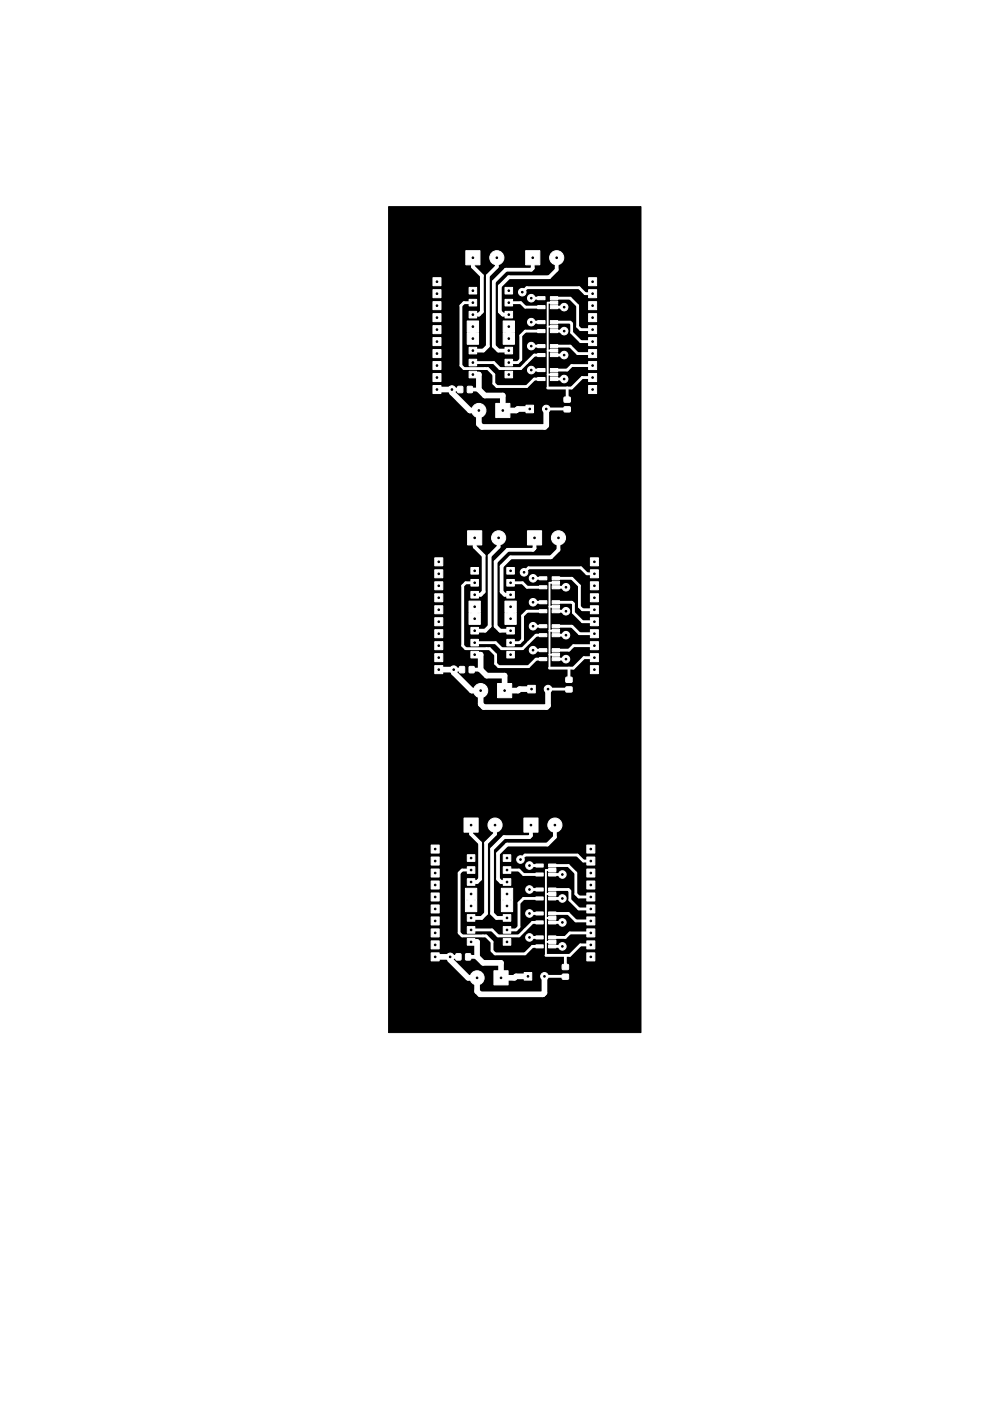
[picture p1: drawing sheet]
<svg xmlns="http://www.w3.org/2000/svg" width="210mm" height="297mm" viewBox="0 0 210 297" stroke-linecap="round" stroke-linejoin="round" font-family="sans-serif">
<path d="M82.4 43.8h53.6v175.1h-53.6z" fill="#000" stroke="#000" stroke-width=".21"/>
<g fill="#fff" stroke="#fff" stroke-width=".21">
<path d="M96.8 202.2l1 .1-.1 1.2h-1z"/>
<path d="M98.8 202.2l1 .1v1.2h-1z"/>
<path d="M91.5 202h1.7v1.7h-1.7z"/>
<path d="M91.5 179.2h1.7v1.7h-1.7z"/>
<path d="M91.5 199.5h1.7v1.7h-1.7z"/>
<path d="M91.5 196.9h1.7v1.7h-1.7z"/>
<path d="M91.5 194.4h1.7v1.7h-1.7z"/>
<path d="M91.5 191.9h1.7v1.7h-1.7z"/>
<path d="M91.5 189.3h1.7v1.7h-1.7z"/>
<path d="M91.5 186.8h1.7v1.7h-1.7z"/>
<path d="M91.5 184.2h1.7v1.7h-1.7z"/>
<path d="M91.5 181.7h1.7v1.7h-1.7z"/>
<path d="M124.5 179.2h1.7v1.7h-1.7z"/>
<path d="M124.5 181.7h1.7v1.7h-1.7z"/>
<path d="M124.5 184.2h1.7v1.7h-1.7z"/>
<path d="M124.5 186.8h1.7v1.7h-1.7z"/>
<path d="M124.5 189.3h1.7v1.7h-1.7z"/>
<path d="M124.5 191.9h1.7v1.7h-1.7z"/>
<path d="M124.5 194.4h1.7v1.7h-1.7z"/>
<path d="M124.5 196.9h1.7v1.7h-1.7z"/>
<path d="M124.5 199.5h1.7v1.7h-1.7z"/>
<path d="M124.5 202h1.7v1.7h-1.7z"/>
<path d="M111.2 206.2h1.6v1.6h-1.6z"/>
<path d="M119.3 206.6h1.3v1h-1.3z"/>
<path d="M119.3 204.5h1.3v1h-1.3z"/>
<path d="M106.8 181.2h1.6v1.4h-1.6z"/>
<path d="M99.1 199h1.7v1.4h-1.7z"/>
<path d="M106.8 183.8h1.6v1.4h-1.6z"/>
<path d="M99.1 196.5h1.7v1.4h-1.7z"/>
<path d="M106.8 186.3h1.6v1.4h-1.6z"/>
<path d="M99.1 193.9h1.7v1.4h-1.7z"/>
<path d="M106.4 188.3h2.4v2.4h-2.4z"/>
<path d="M98.8 190.9h2.3v2.4h-2.3z"/>
<path d="M106.4 190.9h2.4v2.4h-2.4z"/>
<path d="M98.8 188.3h2.3v2.4h-2.3z"/>
<path d="M106.8 193.9h1.6v1.4h-1.6z"/>
<path d="M99.1 186.3h1.7v1.4h-1.7z"/>
<path d="M106.8 196.5h1.6v1.4h-1.6z"/>
<path d="M99.1 183.8h1.7v1.4h-1.7z"/>
<path d="M106.8 199h1.6v1.4h-1.6z"/>
<path d="M99.1 181.2h1.7v1.4h-1.7z"/>
<path d="M113.7 183.2h1.6v.6h-1.6z"/>
<path d="M113.7 185.1h1.6v.6h-1.6z"/>
<path d="M116.4 185.1h1.6v.6h-1.6z"/>
<path d="M116.4 184.1h1.6v.7h-1.6z"/>
<path d="M116.4 183.2h1.6v.6h-1.6z"/>
<path d="M116.4 188.3h1.6v.6h-1.6z"/>
<path d="M116.4 189.2h1.6v.7h-1.6z"/>
<path d="M116.4 190.2h1.6v.6h-1.6z"/>
<path d="M113.7 190.2h1.6v.6h-1.6z"/>
<path d="M113.7 188.3h1.6v.6h-1.6z"/>
<path d="M116.4 193.3h1.6v.7h-1.6z"/>
<path d="M116.4 194.3h1.6v.6h-1.6z"/>
<path d="M116.4 195.2h1.6v.7h-1.6z"/>
<path d="M113.7 195.2h1.6v.7h-1.6z"/>
<path d="M113.7 193.3h1.6v.7h-1.6z"/>
<path d="M113.7 198.4h1.6v.7h-1.6z"/>
<path d="M113.7 200.3h1.6v.7h-1.6z"/>
<path d="M116.4 200.3h1.6v.7h-1.6z"/>
<path d="M116.4 199.4h1.6v.6h-1.6z"/>
<path d="M116.4 198.4h1.6v.7h-1.6z"/>
<path d="M111.1 173.4h3v3h-3z"/>
<path d="M98.4 173.4h3v3h-3z"/>
<path d="M104.8 205.8h3v3h-3z"/>
<path d="M97.5 141.3l1 .1v1.2h-1z"/>
<path d="M99.6 141.3l1 .1v1.2h-1z"/>
<path d="M92.2 141.1h1.7v1.7h-1.7z"/>
<path d="M92.2 118.3h1.7v1.7h-1.7z"/>
<path d="M92.2 138.6h1.7v1.7h-1.7z"/>
<path d="M92.2 136h1.7v1.7h-1.7z"/>
<path d="M92.2 133.5h1.7v1.7h-1.7z"/>
<path d="M92.2 131h1.7v1.7h-1.7z"/>
<path d="M92.2 128.4h1.7v1.7h-1.7z"/>
<path d="M92.2 125.9h1.7v1.7h-1.7z"/>
<path d="M92.2 123.3h1.7v1.7h-1.7z"/>
<path d="M92.2 120.8h1.7v1.7h-1.7z"/>
<path d="M125.3 118.3h1.7v1.7h-1.7z"/>
<path d="M125.3 120.8h1.7v1.7h-1.7z"/>
<path d="M125.3 123.3h1.7v1.7h-1.7z"/>
<path d="M125.3 125.9h1.7v1.7h-1.7z"/>
<path d="M125.3 128.4h1.7v1.7h-1.7z"/>
<path d="M125.3 131h1.7v1.7h-1.7z"/>
<path d="M125.3 133.5h1.7v1.7h-1.7z"/>
<path d="M125.3 136h1.7v1.7h-1.7z"/>
<path d="M125.3 138.6h1.7v1.7h-1.7z"/>
<path d="M125.3 141.1h1.7v1.7h-1.7z"/>
<path d="M112 145.3h1.6v1.6h-1.6z"/>
<path d="M120.1 145.7h1.2l.1 1h-1.3z"/>
<path d="M120.1 143.6h1.2l.1 1h-1.3z"/>
<path d="M107.5 120.3h1.6v1.4h-1.6z"/>
<path d="M99.9 138.1h1.6v1.4h-1.6z"/>
<path d="M107.5 122.9h1.6v1.4h-1.6z"/>
<path d="M99.9 135.6h1.6v1.4h-1.6z"/>
<path d="M107.5 125.4h1.6v1.4h-1.6z"/>
<path d="M99.9 133h1.6v1.4h-1.6z"/>
<path d="M107.1 127.4h2.4v2.4h-2.4z"/>
<path d="M99.5 130h2.4v2.4h-2.4z"/>
<path d="M107.1 130h2.4v2.4h-2.4z"/>
<path d="M99.5 127.4h2.4v2.4h-2.4z"/>
<path d="M107.5 133h1.6v1.4h-1.6z"/>
<path d="M99.9 125.4h1.6v1.4h-1.6z"/>
<path d="M107.5 135.6h1.6v1.4h-1.6z"/>
<path d="M99.9 122.9h1.6v1.4h-1.6z"/>
<path d="M107.5 138.1h1.6v1.4h-1.6z"/>
<path d="M99.9 120.3h1.6v1.4h-1.6z"/>
<path d="M114.5 122.3h1.5v.6h-1.5z"/>
<path d="M114.5 124.2h1.5v.6h-1.5z"/>
<path d="M117.2 124.2h1.5v.6h-1.5z"/>
<path d="M117.2 123.2h1.5v.7h-1.5z"/>
<path d="M117.2 122.3h1.5v.6h-1.5z"/>
<path d="M117.2 127.4h1.5v.6h-1.5z"/>
<path d="M117.2 128.3h1.5v.7h-1.5z"/>
<path d="M117.2 129.3h1.5v.6h-1.5z"/>
<path d="M114.5 129.3h1.5v.6h-1.5z"/>
<path d="M114.5 127.4h1.5v.6h-1.5z"/>
<path d="M117.2 132.4h1.5v.7h-1.5z"/>
<path d="M117.2 133.4h1.5v.6h-1.5z"/>
<path d="M117.2 134.3h1.5v.7h-1.5z"/>
<path d="M114.5 134.3h1.5v.7h-1.5z"/>
<path d="M114.5 132.4h1.5v.7h-1.5z"/>
<path d="M114.5 137.5h1.5v.7h-1.5z"/>
<path d="M114.5 139.4h1.5v.7h-1.5z"/>
<path d="M117.2 139.4h1.5v.7h-1.5z"/>
<path d="M117.2 138.5h1.5v.6h-1.5z"/>
<path d="M117.2 137.5h1.5v.7h-1.5z"/>
<path d="M111.9 112.5h3v3h-3z"/>
<path d="M99.2 112.5h3v3h-3z"/>
<path d="M105.6 144.9h3v3h-3z"/>
<path d="M119.7 84.2h1.2l.1 1-1.3 .1z"/>
<path d="M119.7 86.3h1.2l.1 1h-1.3z"/>
<path d="M111.6 85.9h1.6v1.6h-1.6z"/>
<path d="M124.9 81.7h1.7v1.7h-1.7z"/>
<path d="M124.9 79.2h1.7v1.7h-1.7z"/>
<path d="M124.9 76.7h1.7v1.7h-1.7z"/>
<path d="M124.9 74.1h1.7v1.7h-1.7z"/>
<path d="M124.9 71.6h1.7v1.7h-1.7z"/>
<path d="M124.9 69h1.7v1.7h-1.7z"/>
<path d="M124.9 66.5h1.7v1.7h-1.7z"/>
<path d="M124.9 64h1.7v1.7h-1.7z"/>
<path d="M124.9 61.4h1.7v1.7h-1.7z"/>
<path d="M124.9 58.9h1.7v1.7h-1.7z"/>
<path d="M91.9 61.4h1.7v1.7h-1.7z"/>
<path d="M91.9 64h1.7v1.7h-1.7z"/>
<path d="M91.9 66.5h1.7v1.7h-1.7z"/>
<path d="M91.9 69h1.7v1.7h-1.7z"/>
<path d="M91.9 71.6h1.7v1.7h-1.7z"/>
<path d="M91.9 74.1h1.7v1.7h-1.7z"/>
<path d="M91.9 76.7h1.7v1.7h-1.7z"/>
<path d="M91.9 79.2h1.7v1.7h-1.7z"/>
<path d="M91.9 58.9h1.7v1.7h-1.7z"/>
<path d="M91.9 81.7h1.7v1.7h-1.7z"/>
<path d="M99.2 82h1v1.2h-1z"/>
<path d="M97.1 82h1.1l-.1 1.2h-1z"/>
<path d="M105.2 85.5h3v3h-3z"/>
<path d="M98.8 53.1h3v3h-3z"/>
<path d="M111.5 53.1h3v3h-3z"/>
<path d="M116.8 78.1h1.5v.7h-1.5z"/>
<path d="M116.8 79.1h1.5v.6h-1.5z"/>
<path d="M116.8 80h1.5v.7h-1.5z"/>
<path d="M114.1 80h1.5v.7h-1.5z"/>
<path d="M114.1 78.1h1.5v.7h-1.5z"/>
<path d="M114.1 73.1h1.5v.6h-1.5z"/>
<path d="M114.1 75h1.5v.6h-1.5z"/>
<path d="M116.8 75h1.5v.6h-1.5z"/>
<path d="M116.8 74h1.5v.7h-1.5z"/>
<path d="M116.8 73.1h1.5v.6h-1.5z"/>
<path d="M114.1 68h1.5v.6h-1.5z"/>
<path d="M114.1 69.9h1.5v.6h-1.5z"/>
<path d="M116.8 69.9h1.5v.6h-1.5z"/>
<path d="M116.8 68.9h1.5v.7h-1.5z"/>
<path d="M116.8 68h1.5v.6h-1.5z"/>
<path d="M116.8 62.9h1.5v.6h-1.5z"/>
<path d="M116.8 63.8h1.5v.7h-1.5z"/>
<path d="M116.8 64.8h1.5v.6h-1.5z"/>
<path d="M114.1 64.8h1.5v.6h-1.5z"/>
<path d="M114.1 62.9h1.5v.6h-1.5z"/>
<path d="M99.5 60.9h1.6v1.4h-1.6z"/>
<path d="M107.1 78.7h1.7v1.4h-1.7z"/>
<path d="M99.5 63.5h1.6v1.4h-1.6z"/>
<path d="M107.1 76.2h1.7v1.4h-1.7z"/>
<path d="M99.5 66h1.6v1.4h-1.6z"/>
<path d="M107.1 73.6h1.7v1.4h-1.7z"/>
<path d="M99.1 68.1h2.4v2.4h-2.4z"/>
<path d="M106.8 70.6h2.3v2.4h-2.3z"/>
<path d="M99.1 70.6h2.4v2.4h-2.4z"/>
<path d="M106.8 68.1h2.3v2.4h-2.3z"/>
<path d="M99.5 73.6h1.6v1.4h-1.6z"/>
<path d="M107.1 66h1.7v1.4h-1.7z"/>
<path d="M99.5 76.2h1.6v1.4h-1.6z"/>
<path d="M107.1 63.5h1.7v1.4h-1.7z"/>
<path d="M99.5 78.7h1.6v1.4h-1.6z"/>
<path d="M107.1 60.9h1.7v1.4h-1.7z"/>
<circle cx="115.5" cy="207" r=".8"/>
<circle cx="117.7" cy="174.9" r="1.5"/>
<circle cx="105" cy="174.9" r="1.5"/>
<circle cx="101.2" cy="207.3" r="1.5"/>
<circle cx="116.3" cy="146.1" r=".8"/>
<circle cx="118.5" cy="114" r="1.5"/>
<circle cx="105.8" cy="114" r="1.5"/>
<circle cx="102" cy="146.4" r="1.5"/>
<circle cx="115.9" cy="86.7" r=".8"/>
<circle cx="101.6" cy="87" r="1.5"/>
<circle cx="105.4" cy="54.6" r="1.5"/>
<circle cx="118.1" cy="54.6" r="1.5"/>
<circle cx="111.2" cy="121.3" r=".8"/>
<circle cx="113.1" cy="127.7" r=".8"/>
<circle cx="113.1" cy="122.6" r=".8"/>
<circle cx="113.1" cy="137.9" r=".8"/>
<circle cx="113.1" cy="132.8" r=".8"/>
<circle cx="120.1" cy="134.7" r=".8"/>
<circle cx="96.3" cy="142" r=".8"/>
<circle cx="120.1" cy="124.5" r=".8"/>
<circle cx="120.1" cy="139.8" r=".8"/>
<circle cx="120.1" cy="129.6" r=".8"/>
<circle cx="110.4" cy="182.2" r=".8"/>
<circle cx="112.3" cy="188.6" r=".8"/>
<circle cx="112.3" cy="183.5" r=".8"/>
<circle cx="112.3" cy="198.8" r=".8"/>
<circle cx="112.3" cy="193.7" r=".8"/>
<circle cx="119.3" cy="195.6" r=".8"/>
<circle cx="95.5" cy="202.9" r=".8"/>
<circle cx="119.3" cy="185.4" r=".8"/>
<circle cx="119.3" cy="200.7" r=".8"/>
<circle cx="119.3" cy="190.5" r=".8"/>
<circle cx="110.8" cy="61.9" r=".8"/>
<circle cx="112.7" cy="63.2" r=".8"/>
<circle cx="112.7" cy="68.3" r=".8"/>
<circle cx="112.7" cy="73.4" r=".8"/>
<circle cx="112.7" cy="78.5" r=".8"/>
<circle cx="119.7" cy="65.1" r=".8"/>
<circle cx="119.7" cy="70.2" r=".8"/>
<circle cx="119.7" cy="75.3" r=".8"/>
<circle cx="119.7" cy="80.4" r=".8"/>
<circle cx="95.9" cy="82.6" r=".8"/>
</g>
<path d="M111.2 121.3l.9-.9h11.2l1.2 1.3h1.6M113.1 137.9h2.1M113.1 132.8h2.1M113.1 127.7h2.1M113.1 122.6h2.1M117.9 132.8h3.5l1.5 1.6h3.2M117.9 127.7h3.5l.3 .3v1.9l1.9 1.9h2.5M117.9 122.6h3.5l1.5 1.6v4.4l.7 .7h2.5M126.1 139.4h-2.2l-2.2 2.3h-5.1M126.1 136.9h-4.4l-1 1h-2.8M120.7 141.7v2.4" fill="none" stroke="#fff" stroke-width=".6"/>
<path d="M116.6 133.7h1.3M116.6 138.8h1.3M116.6 128.6h1.3M117.9 123.6h-1.3v18.1" fill="none" stroke="#fff" stroke-width=".4"/>
<g fill="#fff">
<circle cx="113.1" cy="122.6" r=".3"/>
<circle cx="113.1" cy="127.7" r=".3"/>
<circle cx="113.1" cy="132.8" r=".3"/>
<circle cx="113.1" cy="137.9" r=".3"/>
</g>
<path d="M93.1 142h3.2v.6l3.8 3.8h1.9" fill="none" stroke="#fff" stroke-width="1.2"/>
<path d="M117.9 124.5h2.2M117.9 129.6h2.2M117.9 134.7h2.2M117.9 139.8h2.2M119.3 129.6h.1" fill="none" stroke="#fff" stroke-width=".6"/>
<g fill="#fff">
<circle cx="120.1" cy="124.5" r=".3"/>
<circle cx="120.1" cy="129.6" r=".3"/>
<circle cx="120.1" cy="134.7" r=".3"/>
<circle cx="120.1" cy="139.8" r=".3"/>
</g>
<path d="M96.3 142h1.7" fill="none" stroke="#fff" stroke-width=".8"/>
<circle cx="96.3" cy="142" r=".6" fill="#fff"/>
<path d="M100.7 138.8h1.3v3.2l1.2 1.2h3.9v3.2h2.8l.3-.3h2.6M100.7 128.6v2.6M108.3 128.6v2.6M116.3 146.1v3.5l-.4 .3h-13.3l-.6-.6v-2.9" fill="none" stroke="#fff" stroke-width="1.2"/>
<g fill="none" stroke="#fff" stroke-width=".6">
<path d="M100.7 123.6h-1.9l-.6 .6v12.7l.6 .6h5.1l1.3 1.3v1.9l.6 .6h6.3l1.6-1.5h1.5M108.3 123.6h2.6l.9 .9h3.4M115.2 134.7h-1.5l-2.8 2.8h-4.5l-1.2-1.2h-4.5M115.2 129.6h-3.4l-.9 .9v5.1l-.7 .7h-1.9M116.3 146.1l4.4 .1M110.4 182.2l1-.9h11.1l1.3 1.3h1.6M112.3 198.8h2.2M112.3 193.7h2.2M112.3 188.6h2.2M112.3 183.5h2.2M117.2 193.7h3.4l1.6 1.6h3.2M117.2 188.6h3.4l.3 .3v1.9l1.9 1.9h2.6"/>
<path d="M117.2 183.5h3.4l1.6 1.6v4.4l.6 .7h2.6M125.4 197.8h-4.5l-1 1h-2.7M120 202.6v2.4M125.4 200.3h-2.3l-2.2 2.3h-5.1"/>
</g>
<path d="M100.7 114v1.9l1.9 1.9v7.7l-.6 .6h-1.3M105.8 114v1.9l-1.9 1.9v15l-1 .9h-2.2M113.4 115.3v1l-.3 .3h-5.4l-2.5 2.5v13.7l.9 .9h2.2M118.5 114v2.6l-1.6 1.6h-8.6l-1.9 1.9v5.4l.7 .6h1.2M100.1 142h1.9" fill="none" stroke="#fff" stroke-width=".8"/>
<path d="M115.8 194.6h1.4M115.8 199.7h1.4M115.8 189.5h1.4M117.2 184.5h-1.4v18.1" fill="none" stroke="#fff" stroke-width=".4"/>
<g fill="#fff">
<circle cx="112.3" cy="183.5" r=".3"/>
<circle cx="112.3" cy="188.6" r=".3"/>
<circle cx="112.3" cy="193.7" r=".3"/>
<circle cx="112.3" cy="198.8" r=".3"/>
</g>
<path d="M92.3 202.9h3.2v.6l3.8 3.8h1.9" fill="none" stroke="#fff" stroke-width="1.2"/>
<path d="M117.2 185.4h2.1M117.2 190.5h2.1M117.2 195.6h2.1M118.6 190.5h.1M117.2 200.7h2.1" fill="none" stroke="#fff" stroke-width=".6"/>
<g fill="#fff">
<circle cx="119.3" cy="185.4" r=".3"/>
<circle cx="119.3" cy="190.5" r=".3"/>
<circle cx="119.3" cy="195.6" r=".3"/>
<circle cx="119.3" cy="200.7" r=".3"/>
</g>
<path d="M95.5 202.9h1.8" fill="none" stroke="#fff" stroke-width=".8"/>
<circle cx="95.5" cy="202.9" r=".6" fill="#fff"/>
<path d="M100 199.7h1.2v3.2l1.3 1.2h3.8v3.2h2.9l.3-.3h2.5M100 189.5v2.6M107.6 189.5v2.6M115.5 207v3.5l-.3 .3h-13.3l-.7-.6v-2.9" fill="none" stroke="#fff" stroke-width="1.2"/>
<g fill="none" stroke="#fff" stroke-width=".6">
<path d="M110.8 61.9l1-.9h11.1l1.2 1.3h1.6M112.7 78.5h2.2M112.7 73.4h2.2M112.7 68.3h2.2M112.7 63.2h2.2M117.6 73.4h3.4l1.6 1.6h3.1M117.6 68.3h3.4l.3 .3v1.9l1.9 1.9h2.5M117.6 63.2h3.4l1.6 1.6v4.5l.6 .6h2.5M125.7 77.5h-4.4l-1 1h-2.7M120.3 82.3v2.4M125.7 80h-2.2l-2.2 2.3h-5.1M100 184.5h-2l-.6 .6v12.7l.6 .6h5.1l1.3 1.3v1.9l.6 .6h6.4l1.6-1.5h1.5"/>
<path d="M107.6 184.5h2.5l1 .9h3.4M114.5 195.6h-1.5l-2.9 2.8h-4.4l-1.3-1.2h-4.4M114.5 190.5h-3.4l-1 .9v5.1l-.6 .7h-1.9M115.5 207l4.5 .1"/>
</g>
<path d="M100 174.9v1.9l1.9 1.9v7.7l-.7 .6h-1.2M105 174.9v1.9l-1.9 1.9v15l-.9 .9h-2.2M112.7 176.2v1l-.4 .3h-5.4l-2.5 2.5v13.7l.9 .9h2.3M117.7 174.9v2.6l-1.6 1.6h-8.5l-1.9 1.9v5.4l.6 .6h1.3M99.3 202.9h1.9" fill="none" stroke="#fff" stroke-width=".8"/>
<path d="M116.2 69.3h1.4M116.2 74.3h1.4M116.2 79.4h1.4M117.6 64.2h-1.4v18.1" fill="none" stroke="#fff" stroke-width=".4"/>
<g fill="#fff">
<circle cx="112.7" cy="63.2" r=".3"/>
<circle cx="112.7" cy="68.3" r=".3"/>
<circle cx="112.7" cy="73.4" r=".3"/>
<circle cx="112.7" cy="78.5" r=".3"/>
</g>
<path d="M92.7 82.6h3.2v.6l3.8 3.8h1.9" fill="none" stroke="#fff" stroke-width="1.2"/>
<path d="M117.6 65.1h2.1M117.6 70.2h2.1M117.6 75.3h2.1M118.9 70.2h.1M117.6 80.4h2.1" fill="none" stroke="#fff" stroke-width=".6"/>
<g fill="#fff">
<circle cx="119.7" cy="65.1" r=".3"/>
<circle cx="119.7" cy="70.2" r=".3"/>
<circle cx="119.7" cy="75.3" r=".3"/>
<circle cx="119.7" cy="80.4" r=".3"/>
</g>
<path d="M95.9 82.6h1.7" fill="none" stroke="#fff" stroke-width=".8"/>
<circle cx="95.9" cy="82.6" r=".6" fill="#fff"/>
<path d="M100.3 79.4h1.3v3.2l1.3 1.3h3.8v3.1h2.8l.4-.3h2.5M100.3 69.3v2.5M107.9 69.3v2.5M115.9 86.7v3.5l-.3 .3h-13.4l-.6-.6v-2.9" fill="none" stroke="#fff" stroke-width="1.2"/>
<path d="M100.3 64.2h-1.9l-.6 .6v12.7l.6 .6h5.1l1.3 1.3v1.9l.6 .7h6.4l1.6-1.6h1.5M107.9 64.2h2.6l.9 .9h3.5M114.9 75.3h-1.5l-2.9 2.8h-4.5l-1.2-1.2h-4.5M114.9 70.2h-3.5l-.9 1v5l-.6 .7h-2M115.9 86.7l4.4 .1" fill="none" stroke="#fff" stroke-width=".6"/>
<path d="M100.3 54.6v2l1.9 1.9v7.6l-.6 .6h-1.3M105.4 54.6v2l-1.9 1.9v14.9l-.9 .9h-2.3M113 55.9v1l-.3 .3h-5.4l-2.5 2.5v13.7l.9 .9h2.2M118.1 54.6v2.6l-1.6 1.6h-8.6l-1.9 1.9v5.4l.7 .6h1.2M99.7 82.6h1.9" fill="none" stroke="#fff" stroke-width=".8"/>
<g fill="#000" stroke="#000" stroke-width=".21">
<circle cx="92.7" cy="59.7" r=".17"/>
<circle cx="92.7" cy="54.6" r=".17"/>
<circle cx="100.3" cy="54.6" r=".17"/>
<circle cx="105.4" cy="54.6" r=".17"/>
<circle cx="113" cy="54.6" r=".17"/>
<circle cx="118.1" cy="54.6" r=".17"/>
<circle cx="125.7" cy="54.6" r=".17"/>
<circle cx="125.7" cy="59.7" r=".17"/>
<circle cx="92.7" cy="72.4" r=".17"/>
<circle cx="92.7" cy="62.3" r=".17"/>
<circle cx="92.7" cy="75" r=".17"/>
<circle cx="92.7" cy="64.8" r=".17"/>
<circle cx="92.7" cy="77.5" r=".17"/>
<circle cx="92.7" cy="67.3" r=".17"/>
<circle cx="92.7" cy="69.9" r=".17"/>
<circle cx="100.3" cy="61.6" r=".17"/>
<circle cx="100.3" cy="79.4" r=".17"/>
<circle cx="100.3" cy="71.8" r=".17"/>
<circle cx="100.3" cy="74.3" r=".17"/>
<circle cx="100.3" cy="64.2" r=".17"/>
<circle cx="100.3" cy="66.7" r=".17"/>
<circle cx="100.3" cy="76.9" r=".17"/>
<circle cx="100.3" cy="69.3" r=".17"/>
<circle cx="107.9" cy="76.9" r=".17"/>
<circle cx="107.9" cy="71.8" r=".17"/>
<circle cx="107.9" cy="64.2" r=".17"/>
<circle cx="107.9" cy="74.3" r=".17"/>
<circle cx="107.9" cy="66.7" r=".17"/>
<circle cx="107.9" cy="69.3" r=".17"/>
<circle cx="107.9" cy="79.4" r=".17"/>
<circle cx="107.9" cy="61.6" r=".17"/>
<circle cx="110.8" cy="61.9" r=".17"/>
<circle cx="112.7" cy="78.5" r=".17"/>
<circle cx="112.7" cy="63.2" r=".17"/>
<circle cx="112.7" cy="68.3" r=".17"/>
<circle cx="112.7" cy="73.4" r=".17"/>
<circle cx="119.7" cy="75.3" r=".17"/>
<circle cx="119.7" cy="65.1" r=".17"/>
<circle cx="119.7" cy="70.2" r=".17"/>
<circle cx="125.7" cy="75" r=".17"/>
<circle cx="125.7" cy="72.4" r=".17"/>
<circle cx="125.7" cy="64.8" r=".17"/>
<circle cx="125.7" cy="62.3" r=".17"/>
<circle cx="125.7" cy="69.9" r=".17"/>
<circle cx="125.7" cy="77.5" r=".17"/>
<circle cx="125.7" cy="67.3" r=".17"/>
<circle cx="92.7" cy="87.7" r=".17"/>
<circle cx="92.7" cy="80" r=".17"/>
<circle cx="92.7" cy="82.6" r=".17"/>
<circle cx="95.9" cy="82.6" r=".17"/>
<circle cx="101.6" cy="87" r=".17"/>
<circle cx="106.7" cy="87" r=".17"/>
<circle cx="112.4" cy="86.7" r=".17"/>
<circle cx="115.9" cy="86.7" r=".17"/>
<circle cx="119.7" cy="80.4" r=".17"/>
<circle cx="125.7" cy="87.7" r=".17"/>
<circle cx="125.7" cy="82.6" r=".17"/>
<circle cx="125.7" cy="80" r=".17"/>
<circle cx="93.1" cy="119.1" r=".17"/>
<circle cx="93.1" cy="114" r=".17"/>
<circle cx="100.7" cy="114" r=".17"/>
<circle cx="105.8" cy="114" r=".17"/>
<circle cx="113.4" cy="114" r=".17"/>
<circle cx="118.5" cy="114" r=".17"/>
<circle cx="126.1" cy="119.1" r=".17"/>
<circle cx="126.1" cy="114" r=".17"/>
<circle cx="93.1" cy="124.2" r=".17"/>
<circle cx="93.1" cy="121.7" r=".17"/>
<circle cx="93.1" cy="129.3" r=".17"/>
<circle cx="93.1" cy="126.7" r=".17"/>
<circle cx="93.1" cy="136.9" r=".17"/>
<circle cx="93.1" cy="139.4" r=".17"/>
<circle cx="93.1" cy="131.8" r=".17"/>
<circle cx="93.1" cy="134.4" r=".17"/>
<circle cx="100.7" cy="126.1" r=".17"/>
<circle cx="100.7" cy="123.6" r=".17"/>
<circle cx="100.7" cy="121" r=".17"/>
<circle cx="100.7" cy="128.6" r=".17"/>
<circle cx="100.7" cy="138.8" r=".17"/>
<circle cx="100.7" cy="136.3" r=".17"/>
<circle cx="100.7" cy="133.7" r=".17"/>
<circle cx="100.7" cy="131.2" r=".17"/>
<circle cx="108.3" cy="126.1" r=".17"/>
<circle cx="108.3" cy="121" r=".17"/>
<circle cx="108.3" cy="128.6" r=".17"/>
<circle cx="108.3" cy="123.6" r=".17"/>
<circle cx="108.3" cy="138.8" r=".17"/>
<circle cx="108.3" cy="133.7" r=".17"/>
<circle cx="108.3" cy="136.3" r=".17"/>
<circle cx="108.3" cy="131.2" r=".17"/>
<circle cx="111.2" cy="121.3" r=".17"/>
<circle cx="113.1" cy="127.7" r=".17"/>
<circle cx="113.1" cy="122.6" r=".17"/>
<circle cx="113.1" cy="132.8" r=".17"/>
<circle cx="113.1" cy="137.9" r=".17"/>
<circle cx="120.1" cy="124.5" r=".17"/>
<circle cx="120.1" cy="134.7" r=".17"/>
<circle cx="120.1" cy="139.8" r=".17"/>
<circle cx="120.1" cy="129.6" r=".17"/>
<circle cx="126.1" cy="126.7" r=".17"/>
<circle cx="126.1" cy="129.3" r=".17"/>
<circle cx="126.1" cy="121.7" r=".17"/>
<circle cx="126.1" cy="124.2" r=".17"/>
<circle cx="126.1" cy="139.4" r=".17"/>
<circle cx="126.1" cy="131.8" r=".17"/>
<circle cx="126.1" cy="134.4" r=".17"/>
<circle cx="126.1" cy="136.9" r=".17"/>
<circle cx="93.1" cy="142" r=".17"/>
<circle cx="93.1" cy="147.1" r=".17"/>
<circle cx="96.3" cy="142" r=".17"/>
<circle cx="102" cy="146.4" r=".17"/>
<circle cx="107.1" cy="146.4" r=".17"/>
<circle cx="112.8" cy="146.1" r=".17"/>
<circle cx="116.3" cy="146.1" r=".17"/>
<circle cx="126.1" cy="142" r=".17"/>
<circle cx="126.1" cy="147.1" r=".17"/>
<circle cx="92.3" cy="174.9" r=".17"/>
<circle cx="99.9" cy="174.9" r=".17"/>
<circle cx="105" cy="174.9" r=".17"/>
<circle cx="112.6" cy="174.9" r=".17"/>
<circle cx="117.7" cy="174.9" r=".17"/>
<circle cx="125.3" cy="174.9" r=".17"/>
<circle cx="92.3" cy="197.8" r=".17"/>
<circle cx="92.3" cy="187.6" r=".17"/>
<circle cx="92.3" cy="195.3" r=".17"/>
<circle cx="92.3" cy="182.6" r=".17"/>
<circle cx="92.3" cy="190.2" r=".17"/>
<circle cx="92.3" cy="185.1" r=".17"/>
<circle cx="92.3" cy="180" r=".17"/>
<circle cx="92.3" cy="192.7" r=".17"/>
<circle cx="99.9" cy="199.7" r=".17"/>
<circle cx="99.9" cy="194.6" r=".17"/>
<circle cx="99.9" cy="189.5" r=".17"/>
<circle cx="99.9" cy="184.5" r=".17"/>
<circle cx="99.9" cy="197.2" r=".17"/>
<circle cx="99.9" cy="181.9" r=".17"/>
<circle cx="99.9" cy="187" r=".17"/>
<circle cx="99.9" cy="192.1" r=".17"/>
<circle cx="107.6" cy="184.5" r=".17"/>
<circle cx="107.6" cy="189.5" r=".17"/>
<circle cx="107.6" cy="194.6" r=".17"/>
<circle cx="107.6" cy="199.7" r=".17"/>
<circle cx="107.6" cy="181.9" r=".17"/>
<circle cx="107.6" cy="187" r=".17"/>
<circle cx="107.6" cy="192.1" r=".17"/>
<circle cx="107.6" cy="197.2" r=".17"/>
<circle cx="110.4" cy="182.2" r=".17"/>
<circle cx="112.3" cy="193.7" r=".17"/>
<circle cx="112.3" cy="198.8" r=".17"/>
<circle cx="112.3" cy="183.5" r=".17"/>
<circle cx="112.3" cy="188.6" r=".17"/>
<circle cx="119.3" cy="195.6" r=".17"/>
<circle cx="119.3" cy="185.4" r=".17"/>
<circle cx="119.3" cy="190.5" r=".17"/>
<circle cx="125.3" cy="185.1" r=".17"/>
<circle cx="125.3" cy="187.6" r=".17"/>
<circle cx="125.3" cy="190.2" r=".17"/>
<circle cx="125.3" cy="197.8" r=".17"/>
<circle cx="125.3" cy="180" r=".17"/>
<circle cx="125.3" cy="192.7" r=".17"/>
<circle cx="125.3" cy="182.6" r=".17"/>
<circle cx="125.3" cy="195.3" r=".17"/>
<circle cx="92.3" cy="200.3" r=".17"/>
<circle cx="92.3" cy="202.9" r=".17"/>
<circle cx="92.3" cy="208" r=".17"/>
<circle cx="95.5" cy="202.9" r=".17"/>
<circle cx="101.2" cy="207.3" r=".17"/>
<circle cx="106.3" cy="207.3" r=".17"/>
<circle cx="112" cy="207" r=".17"/>
<circle cx="115.5" cy="207" r=".18"/>
<circle cx="119.3" cy="200.7" r=".17"/>
<circle cx="125.3" cy="200.3" r=".17"/>
<circle cx="125.3" cy="202.9" r=".17"/>
<circle cx="125.3" cy="208" r=".17"/>
</g>
</svg>
